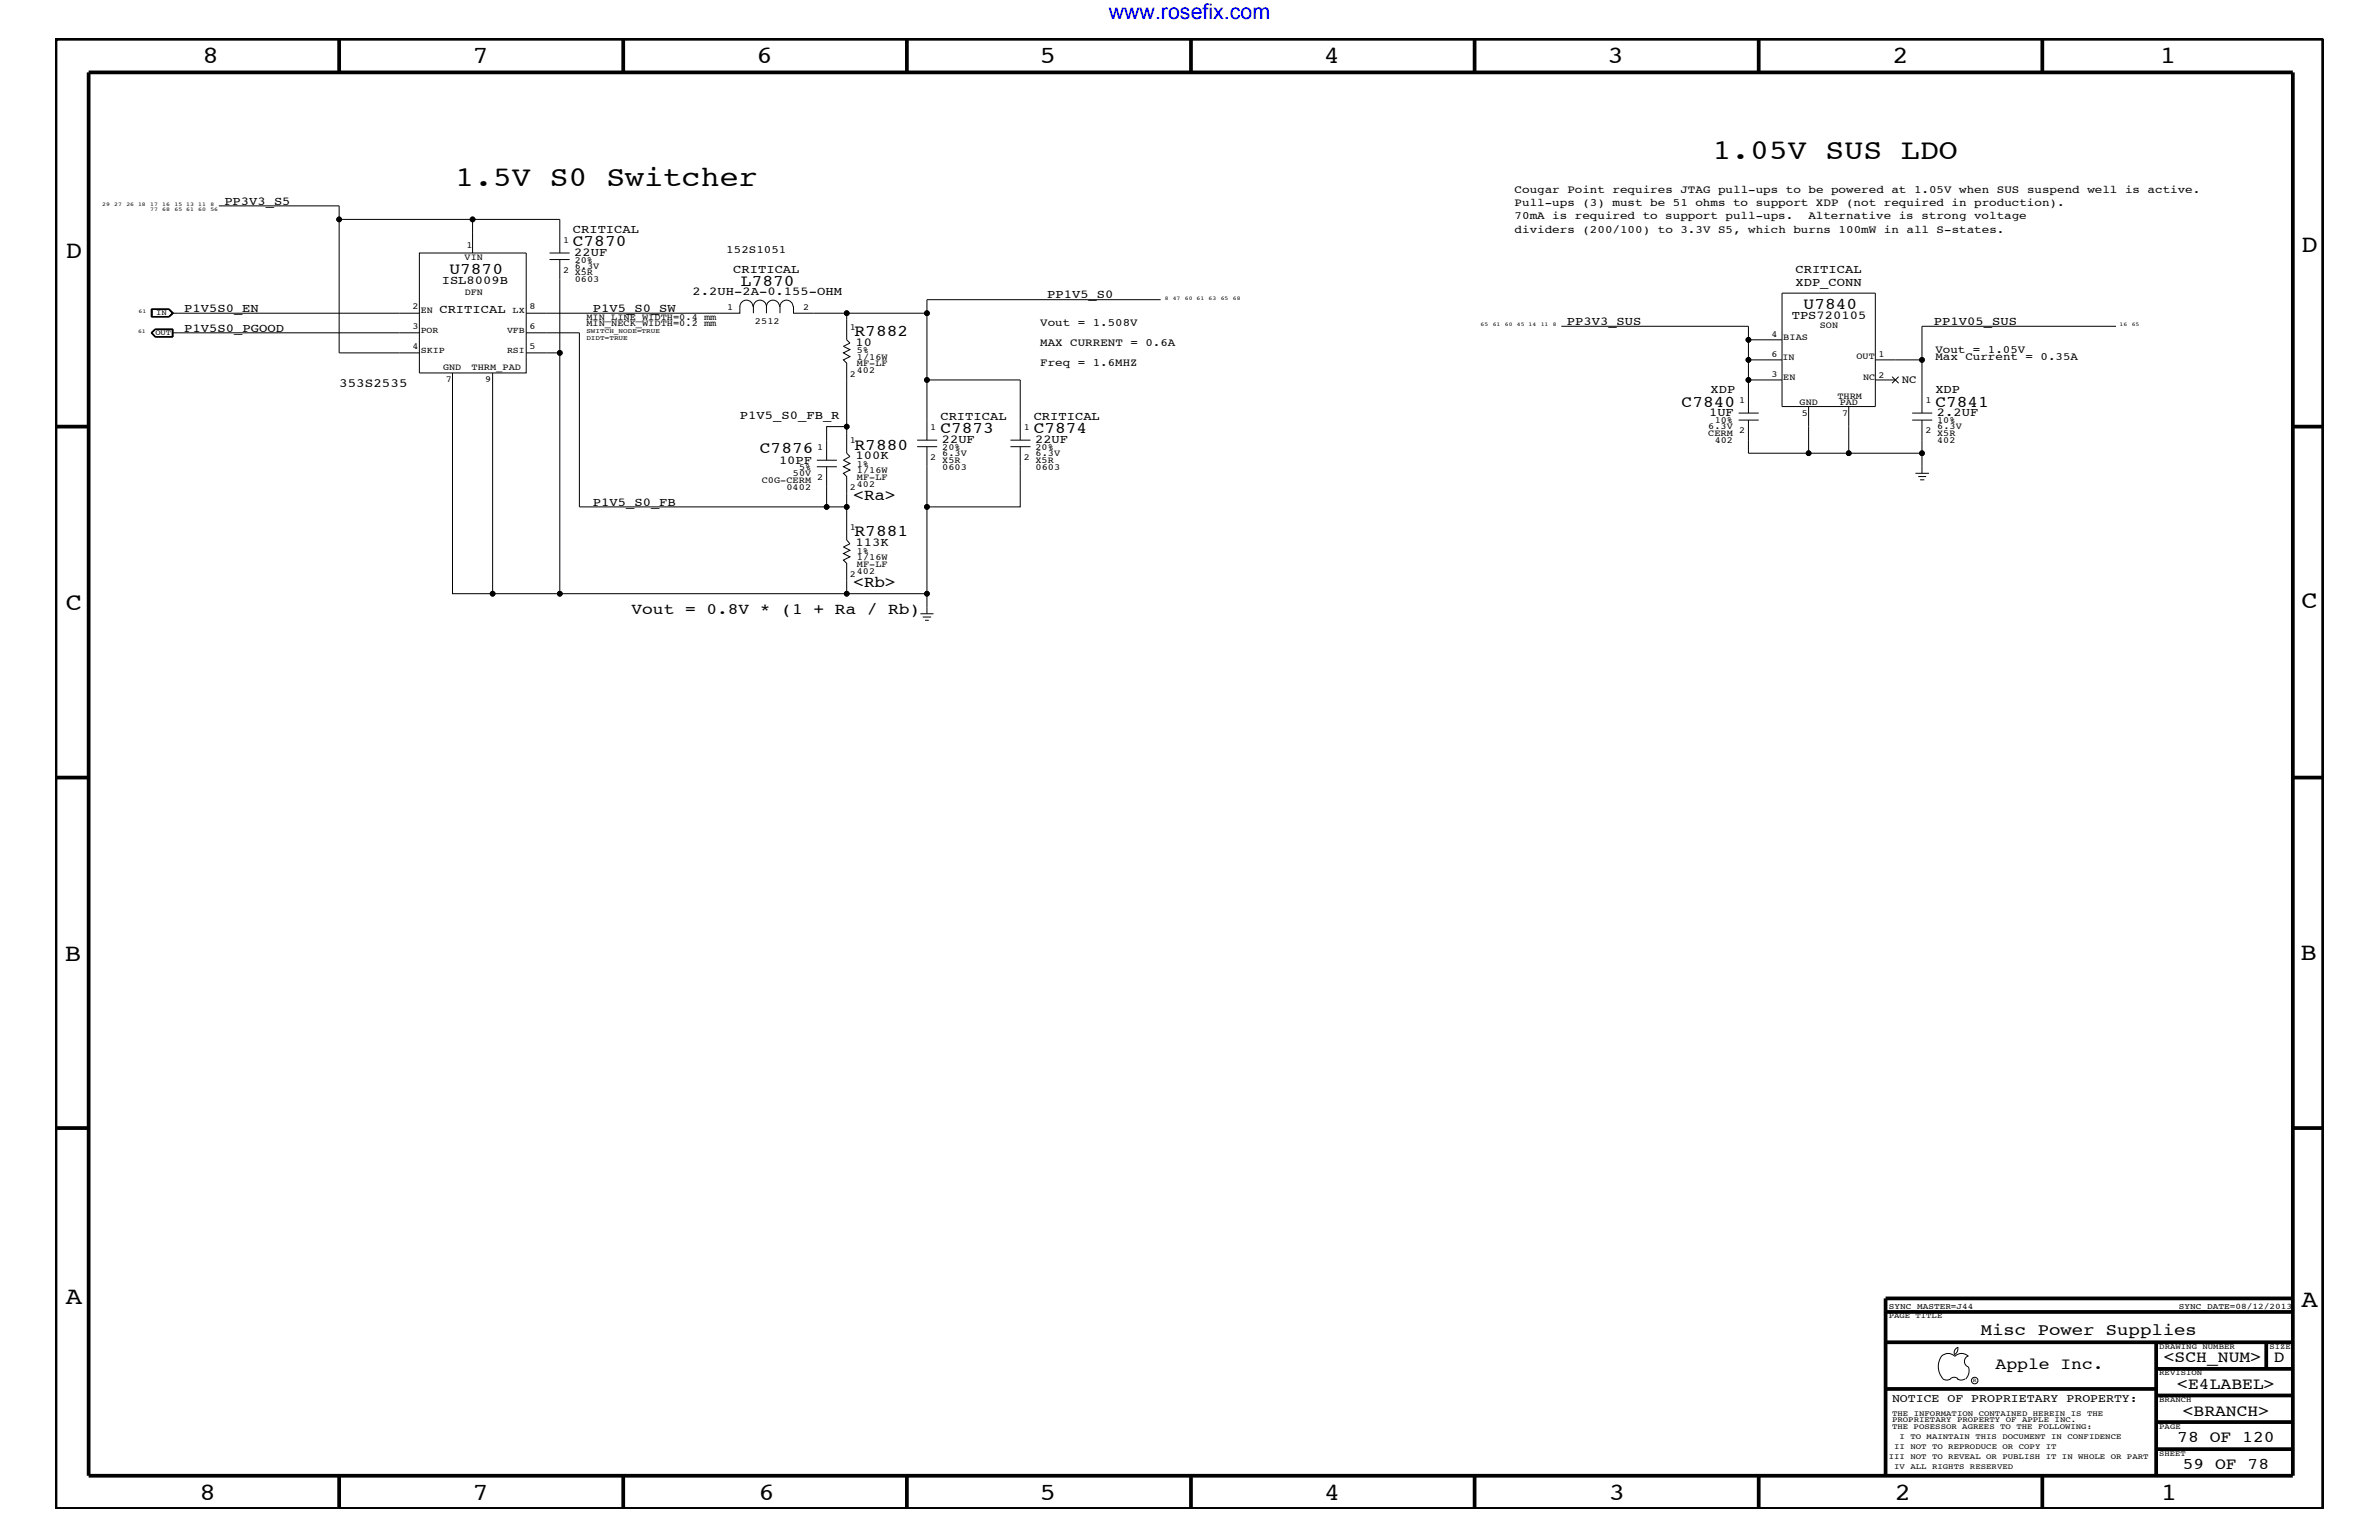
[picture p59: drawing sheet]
<svg xmlns="http://www.w3.org/2000/svg" width="432mm" height="279mm" viewBox="0 0 432 279" stroke-linecap="round" stroke-linejoin="round" font-family="sans-serif">
<defs><g id="words">
<g font-size="5.2">
<text x="310.8" y="28.9">1.05V SUS LDO</text>
<text x="82.6" y="33.7">1.5V S0 Switcher</text>
</g>
<g font-size="4.5">
<text x="36.7" y="11.5">8</text>
<text x="85.8" y="11.5">7</text>
<text x="137.3" y="11.5">6</text>
<text x="188.7" y="11.5">5</text>
<text x="240.3" y="11.5">4</text>
<text x="291.8" y="11.5">3</text>
<text x="343.5" y="11.5">2</text>
<text x="392" y="11.5">1</text>
<text x="11.9" y="46.8">D</text>
<text x="417.7" y="45.7">D</text>
<text x="11.9" y="110.6">C</text>
<text x="417.7" y="110.4">C</text>
<text x="11.8" y="174.3">B</text>
<text x="417.6" y="174.2">B</text>
<text x="11.9" y="236.7">A</text>
<text x="417.7" y="237.1">A</text>
<text x="36.2" y="272.1">8</text>
<text x="85.8" y="272.1">7</text>
<text x="137.7" y="272.1">6</text>
<text x="188.7" y="272.1">5</text>
<text x="240.4" y="272.1">4</text>
<text x="292" y="272.1">3</text>
<text x="343.9" y="272.1">2</text>
<text x="392.2" y="272.1">1</text>
</g>
<text font-size="3.9" fill="#00f" x="201.2" y="3.5">www.rosefix.com</text>
<g font-size="3">
<text x="104" y="44.6">C7870</text>
<text x="81.6" y="49.7">U7870</text>
<text x="134.5" y="51.8">L7870</text>
<text x="327.4" y="56.1">U7840</text>
<text x="155.1" y="60.9">R7882</text>
<text x="305.2" y="73.8">C7840</text>
<text x="351.3" y="73.8">C7841</text>
<text x="137.9" y="82.2">C7876</text>
<text x="155.1" y="81.6">R7880</text>
<text x="170.7" y="78.6">C7873</text>
<text x="187.6" y="78.6">C7874</text>
<text x="155.1" y="97.3">R7881</text>
<text x="359.5" y="242.3">Misc Power Supplies</text>
<text x="362.2" y="248.4">Apple Inc.</text>
<text x="392.7" y="247.1">&lt;SCH_NUM&gt;</text>
<text x="395.2" y="252">&lt;E4LABEL&gt;</text>
<text x="412.7" y="247.1">D</text>
<text x="396.2" y="256.8">&lt;BRANCH&gt;</text>
<text x="395.2" y="261.6">78 OF 120</text>
<text x="396.2" y="266.6">59 OF 78</text>
</g>
<g font-size="2.9">
<text x="154.9" y="90.7">&lt;Ra&gt;</text>
<text x="154.9" y="106.5">&lt;Rb&gt;</text>
<text x="114.6" y="111.4">Vout = 0.8V * (1 + Ra / Rb)</text>
</g>
<text font-size="2.3" x="61.6" y="70.1">353S2535</text>
<g font-size="2.2">
<text x="40.7" y="37.2">PP3V3_S5</text>
<text x="104" y="42.3">CRITICAL</text>
<text x="104.2" y="46.5">22UF</text>
<text x="80.2" y="51.6">ISL8009B</text>
<text x="125.7" y="53.5">2.2UH-2A-0.155-OHM</text>
<text x="133.1" y="49.6">CRITICAL</text>
<text x="325.9" y="51.9">XDP_CONN</text>
<text x="325.9" y="49.6">CRITICAL</text>
<text x="33.4" y="56.6">P1V5S0_EN</text>
<text x="79.8" y="56.8">CRITICAL</text>
<text x="107.6" y="56.6">P1V5_S0_SW</text>
<text x="190.1" y="54.1">PP1V5_S0</text>
<text x="284.4" y="59">PP3V3_SUS</text>
<text x="325.2" y="57.9">TPS720105</text>
<text x="351" y="59">PP1V05_SUS</text>
<text x="33.4" y="60.2">P1V5S0_PGOOD</text>
<text x="155.3" y="62.8">10</text>
<text x="310.5" y="71.3">XDP</text>
<text x="351.3" y="71.3">XDP</text>
<text x="134.3" y="76">P1V5_S0_FB_R</text>
<text x="170.7" y="76.2">CRITICAL</text>
<text x="187.6" y="76.2">CRITICAL</text>
<text x="310.2" y="75.6">1UF</text>
<text x="351.5" y="75.6">2.2UF</text>
<text x="155.3" y="83.3">100K</text>
<text x="170.9" y="80.5">22UF</text>
<text x="187.9" y="80.5">22UF</text>
<text x="141.4" y="84.1">10PF</text>
<text x="107.6" y="91.7">P1V5_S0_FB</text>
<text x="155.3" y="99.1">113K</text>
</g>
<text font-size="2.1" x="343.4" y="254.4">NOTICE OF PROPRIETARY PROPERTY:</text>
<g font-size="2">
<text x="274.9" y="35">Cougar Point requires JTAG pull-ups to be powered at 1.05V when SUS suspend well is active.</text>
<text x="274.9" y="37.4">Pull-ups (3) must be 51 ohms to support XDP (not required in production).</text>
<text x="274.9" y="39.8">70mA is required to support pull-ups.</text>
<text x="328.2" y="39.8">Alternative is strong voltage</text>
<text x="131.8" y="45.9">152S1051</text>
<text x="274.9" y="42.3">dividers (200/100) to 3.3V S5, which burns 100mW in all S-states.</text>
<text x="188.8" y="59.2">Vout = 1.508V</text>
<text x="188.8" y="62.9">MAX CURRENT = 0.6A</text>
<text x="351.3" y="64">Vout = 1.05V</text>
<text x="351.3" y="65.3">Max Current = 0.35A</text>
<text x="188.8" y="66.5">Freq = 1.6MHZ</text>
<text x="345.2" y="69.5">NC</text>
</g>
<g font-size="1.7">
<text x="84.3" y="47.1">VIN</text>
<text x="84.7" y="45.1">1</text>
<text x="102.2" y="44.1">1</text>
<text x="104.3" y="47.7">20%</text>
<text x="84.4" y="53.5">DFN</text>
<text x="102.2" y="49.6">2</text>
<text x="104.3" y="48.8">6.3V</text>
<text x="104.3" y="51.3">0603</text>
<text x="104.3" y="50">X5R</text>
<text x="74.8" y="56.1">2</text>
<text x="74.8" y="59.7">3</text>
<text x="76.4" y="56.8">EN</text>
<text x="96.1" y="56.1">8</text>
<text x="96.1" y="59.7">6</text>
<text x="106.4" y="59.2">MIN_NECK_WIDTH=0.2 mm</text>
<text x="106.4" y="58">MIN_LINE_WIDTH=0.4 mm</text>
<text x="132" y="56.2">1</text>
<text x="137" y="58.7">2512</text>
<text x="145.8" y="56.2">2</text>
<text x="154.3" y="59.8">1</text>
<text x="330.3" y="59.5">SON</text>
<text x="74.8" y="63.4">4</text>
<text x="96.1" y="63.4">5</text>
<text x="155.5" y="65.3">1/16W</text>
<text x="155.5" y="64">5%</text>
<text x="321.6" y="61.2">4</text>
<text x="321.6" y="64.8">6</text>
<text x="323.5" y="65.3">IN</text>
<text x="323.7" y="61.7">BIAS</text>
<text x="337" y="65.2">OUT</text>
<text x="341" y="64.7">1</text>
<text x="80.4" y="67.1">GND</text>
<text x="80.9" y="69.4">7</text>
<text x="85.6" y="67.1">THRM_PAD</text>
<text x="88.1" y="69.4">9</text>
<text x="154.3" y="68.4">2</text>
<text x="155.5" y="67.7">402</text>
<text x="155.5" y="66.5">MF-LF</text>
<text x="321.6" y="68.4">3</text>
<text x="323.7" y="68.9">EN</text>
<text x="338.2" y="68.9">NC</text>
<text x="341" y="68.5">2</text>
<text x="310" y="77.9">6.3V</text>
<text x="311.2" y="76.8">10%</text>
<text x="315.6" y="73.2">1</text>
<text x="326.6" y="73.5">GND</text>
<text x="327.1" y="75.5">5</text>
<text x="333.5" y="72.3">THRM</text>
<text x="333.9" y="73.5">PAD</text>
<text x="334.3" y="75.5">7</text>
<text x="349.5" y="73.2">1</text>
<text x="351.6" y="77.9">6.3V</text>
<text x="351.6" y="76.8">10%</text>
<text x="148.3" y="81.6">1</text>
<text x="154.3" y="80.5">1</text>
<text x="168.8" y="78">1</text>
<text x="168.8" y="83.5">2</text>
<text x="171" y="82.7">6.3V</text>
<text x="171" y="81.6">20%</text>
<text x="171" y="83.9">X5R</text>
<text x="185.8" y="78">1</text>
<text x="185.8" y="83.5">2</text>
<text x="188" y="82.7">6.3V</text>
<text x="188" y="81.6">20%</text>
<text x="188" y="83.9">X5R</text>
<text x="310" y="79.1">CERM</text>
<text x="311.2" y="80.3">402</text>
<text x="315.6" y="78.6">2</text>
<text x="349.5" y="78.6">2</text>
<text x="351.6" y="80.3">402</text>
<text x="351.6" y="79.1">X5R</text>
<text x="138.3" y="87.6">C0G-CERM</text>
<text x="142.7" y="88.8">0402</text>
<text x="143.9" y="86.4">50V</text>
<text x="145" y="85.3">5%</text>
<text x="148.3" y="87.1">2</text>
<text x="154.3" y="88.9">2</text>
<text x="155.5" y="85.9">1/16W</text>
<text x="155.5" y="84.7">1%</text>
<text x="155.5" y="88.3">402</text>
<text x="155.5" y="87.1">MF-LF</text>
<text x="171" y="85.2">0603</text>
<text x="188" y="85.2">0603</text>
<text x="154.3" y="96.2">1</text>
<text x="155.5" y="101.6">1/16W</text>
<text x="155.5" y="100.4">1%</text>
<text x="154.3" y="104.7">2</text>
<text x="155.5" y="104.1">402</text>
<text x="155.5" y="102.9">MF-LF</text>
</g>
<g font-size="1.6">
<text x="93" y="56.8">LX</text>
<text x="76.4" y="60.4">POR</text>
<text x="76.4" y="64">SKIP</text>
<text x="92" y="60.4">VFB</text>
<text x="92" y="64">RSI</text>
</g>
<g font-size="1.5">
<text x="342.8" y="237.4">SYNC_MASTER=J44</text>
<text x="395.5" y="237.4">SYNC_DATE=08/12/2013</text>
</g>
<g font-size="1.4">
<text x="28.4" y="57.2">IN</text>
<text x="28.2" y="60.8">OUT</text>
<text x="342.8" y="239.2">PAGE TITLE</text>
<text x="391.9" y="244.7">DRAWING NUMBER</text>
<text x="411.9" y="244.7">SIZE</text>
<text x="391.9" y="249.5">REVISION</text>
<text x="343.4" y="256.8">THE INFORMATION CONTAINED HEREIN IS THE</text>
<text x="391.9" y="254.4">BRANCH</text>
<text x="343.4" y="258">PROPRIETARY PROPERTY OF APPLE INC.</text>
<text x="343.4" y="259.3">THE POSESSOR AGREES TO THE FOLLOWING:</text>
<text x="343.8" y="262.9">II NOT TO REPRODUCE OR COPY IT</text>
<text x="344.8" y="261.1">I TO MAINTAIN THIS DOCUMENT IN CONFIDENCE</text>
<text x="391.9" y="259.3">PAGE</text>
<text x="342.8" y="264.7">III NOT TO REVEAL OR PUBLISH IT IN WHOLE OR PART</text>
<text x="343.8" y="266.6">IV ALL RIGHTS RESERVED</text>
<text x="391.9" y="264.1">SHEET</text>
</g>
<g font-size="1.2">
<text x="106.4" y="60.4">SWITCH_NODE=TRUE</text>
<text x="106.4" y="61.7">DIDT=TRUE</text>
</g>
<g font-size="1">
<text x="18.5" y="37.4">29</text>
<text x="20.7" y="37.4">27</text>
<text x="22.9" y="37.4">26 18</text>
<text x="27.3" y="37.4">17</text>
<text x="27.3" y="38.3">77</text>
<text x="29.5" y="37.4">16</text>
<text x="29.5" y="38.3">68</text>
<text x="31.7" y="38.3">65 61</text>
<text x="31.7" y="37.4">15 13</text>
<text x="36" y="37.4">11</text>
<text x="36" y="38.3">60</text>
<text x="38.2" y="37.4">8</text>
<text x="38.2" y="38.3">56</text>
<text x="25.1" y="56.8">61</text>
<text x="211.4" y="54.4">8</text>
<text x="212.9" y="54.4">47</text>
<text x="215.1" y="54.4">60 61</text>
<text x="219.4" y="54.4">63</text>
<text x="221.6" y="54.4">65</text>
<text x="223.8" y="54.4">68</text>
<text x="268.7" y="59.2">65</text>
<text x="270.9" y="59.2">61</text>
<text x="273.1" y="59.2">60</text>
<text x="275.3" y="59.2">45 14</text>
<text x="279.7" y="59.2">11</text>
<text x="281.9" y="59.2">8</text>
<text x="384.7" y="59.2">16</text>
<text x="386.9" y="59.2">65</text>
<text x="25.1" y="60.4">61</text>
<text x="358.1" y="250.7">R</text>
</g>
</g></defs>
<g fill="none" stroke="#000" stroke-width=".18">
<path d="M39.7 37.4h21.9v26.6h14.5M61.6 39.8h24.2v6.1M85.8 39.8h15.8v6.1M27.4 56.1h3.3l.8 .7-.8 .7h-3.3zM27.5 56.1v1.4M28.1 59.7h3.3v1.4h-3.3l-.7-.7zM28.2 59.7l-.8 .7M28.2 59.8l-.7 .6 .7 .7M28.2 59.8l-.6 .6 .6 .7M28.2 59.8h3.1M30.7 56.1l.5 .7M30.7 56.1h-3.1v1.3h3.1"/>
<path d="M30.7 56.1l.6 .7-.6 .6M30.7 56.1l.7 .7-.7 .7M31.2 56.8l-.5 .6M31.2 59.8v1.3M31.2 56.8h44.9M31.3 59.7v1.4M76.1 45.9h19.4v21.8h-19.4zM99.7 47.1h3.7M99.7 45.9h3.7M101.6 47.1v16.9h-6.1M134.3 55.6v1.2h-38.8M134.3 55.6a1.19 1.19 0 0 1 1.2-1.1 1.19 1.19 0 0 1 1.2 1.1"/>
<path d="M136.7 55.6a1.19 1.19 0 0 1 1.2-1.1 1.19 1.19 0 0 1 1.2 1.1 1.19 1.19 0 0 1 1.2-1.1 1.19 1.19 0 0 1 1.2 1.1M136.7 55.6v1.2M139.1 55.6v1.2M141.6 55.6a1.19 1.19 0 0 1 1.2-1.1 1.19 1.19 0 0 1 1.1 1.1M141.6 55.6v1.2M144 55.6v1.2h24.2M153.7 56.8v4.9l.6 .5-1.2 .6 1.2 .6-1.2 .6 1.2 .7-1.2 .6 .6 .6v11.5M210.7 54.4h-42.5v25.5M283.4 59.2h34v2.5h6M323.4 53.2h17v20.6h-17zM384.1 59.2h-35.3v15.7M27.4 60.4l.8 .7"/>
<path d="M28.2 61.1h3.1M31.2 60.4h44.9M82.1 67.7v40h7.3M89.4 67.7v40h64.3M95.5 60.4h9.7v31.6h44.8M101.6 64v43.7M166.5 79.9h3.6M168.2 68.9h17v11M183.4 79.9h3.6M315.6 76.2h3.6M315.6 74.9h3.6M317.4 61.7v7.2"/>
<path d="M317.4 76.2v6h10.9M317.4 65.3h6M323.4 68.9h-6v6M328.3 73.8v8.4h7.3M335.6 73.8v8.4M340.4 68.9h3.6M340.4 65.3h8.4M343.4 68.3l1.2 1.2M344.6 68.3l-1.2 1.2M347.1 76.2h3.6M347.1 74.9h3.6M348.8 76.2v9.7"/>
<path d="M148.3 84.7h3.6M148.3 83.5h3.6M150 83.5v-6.1h3.7v4.8l.6 .6-1.2 .7 1.2 .6-1.2 .6 1.2 .6-1.2 .6 .6 .6v11.5l.6 .7-1.2 .5 1.2 .6-1.2 .6 1.2 .6-1.2 .6 .6 .6v5.5M150 84.7v7.3h3.7M166.5 81h3.6M168.2 81v11h17v-11M168.2 92v19.4M183.4 81h3.6M335.6 82.2h13.2M347.7 85.9h2.4M348.2 86.5h1.4M348.5 87.1h.8"/>
<path d="M153.7 107.7h14.5M167.1 111.4h2.3M167.5 111.9h1.5M167.9 112.5h.7M352.4 246.1a1.69 1.69 0 0 1 2.4 0M352.4 246a3.3 3.3 0 0 0 .3 4.1M352.6 250.2l.7 .2 .7-.2M354 250.2l.7-.3 .7 .3M354.8 246.1a1.69 1.69 0 0 1 2.5 0M355.3 250.2l.7 .2 .7-.2M355.3 244.4l.1 .3a1.18 1.18 0 0 1-.6 1M355.4 244.4a.99 .99 0 0 0-.6 1.4"/>
<path d="M357.2 246a1.04 1.04 0 0 0-.6 1 1.04 1.04 0 0 0 .6 1M357.3 248l.1 .7a2.11 2.11 0 0 1-.6 1.5"/>
<circle cx="61.6" cy="39.8" r=".42"/>
<circle cx="85.8" cy="39.8" r=".42"/>
<circle cx="153.7" cy="56.8" r=".42"/>
<circle cx="168.2" cy="56.8" r=".42"/>
<circle cx="101.6" cy="64" r=".42"/>
<circle cx="153.7" cy="77.4" r=".42"/>
<circle cx="168.2" cy="68.9" r=".42"/>
<circle cx="317.3" cy="65.3" r=".42"/>
<circle cx="317.3" cy="68.9" r=".42"/>
<circle cx="317.3" cy="61.7" r=".42"/>
<circle cx="348.8" cy="65.3" r=".42"/>
<circle cx="150" cy="92" r=".42"/>
<circle cx="153.7" cy="92" r=".42"/>
<circle cx="168.2" cy="92" r=".42"/>
<circle cx="328.3" cy="82.2" r=".42"/>
<circle cx="335.6" cy="82.2" r=".42"/>
<circle cx="348.8" cy="82.2" r=".42"/>
<circle cx="89.4" cy="107.7" r=".42"/>
<circle cx="101.6" cy="107.7" r=".42"/>
<circle cx="153.7" cy="107.7" r=".42"/>
<circle cx="168.2" cy="107.7" r=".42"/>
<circle cx="358.4" cy="250.5" r=".59"/>
</g>
<g fill="none" stroke="#000" stroke-width=".68" stroke-linecap="butt">
<path d="M10.1 7h411.6v266.8h-411.6zM16.1 13.1h400.1v254.6h-400.1zM61.6 7v6.1M113.1 7v6.1M164.6 7v6.1M216.2 7v6.1M267.6 7v6.1M319.2 7v6.1M370.7 7v6.1M10.1 77.4h6M416.2 77.4h5.5M10.1 141.1h6"/>
<path d="M416.2 141.1h5.5M10.1 204.7h6M416.2 204.7h5.5M342.2 238h74M416.2 235.6h-74v32.1M342.2 252h49.2M342.2 243.5h74M391.4 248.4h24.8M391.4 243.5v24.2M391.4 258h24.8M391.4 253.2h24.8M411.3 243.5v4.9"/>
<path d="M61.6 267.7v6.1M113.1 267.7v6.1M164.6 267.7v6.1M216.2 268v5.8M267.6 267.7v6.1M319.2 267.7v6.1M370.7 267.7v6.1M391.4 262.9h24.8"/>
</g>
<g fill="#000">
<circle cx="61.6" cy="39.8" r=".42"/>
<circle cx="85.8" cy="39.8" r=".42"/>
<circle cx="153.7" cy="56.8" r=".42"/>
<circle cx="168.2" cy="56.8" r=".42"/>
<circle cx="101.6" cy="64" r=".42"/>
<circle cx="153.7" cy="77.4" r=".42"/>
<circle cx="168.2" cy="68.9" r=".42"/>
<circle cx="317.3" cy="65.3" r=".42"/>
<circle cx="317.3" cy="61.7" r=".42"/>
<circle cx="317.3" cy="68.9" r=".42"/>
<circle cx="348.8" cy="65.3" r=".42"/>
<circle cx="150" cy="92" r=".42"/>
<circle cx="153.7" cy="92" r=".42"/>
<circle cx="168.2" cy="92" r=".42"/>
<circle cx="328.3" cy="82.2" r=".42"/>
<circle cx="335.5" cy="82.2" r=".42"/>
<circle cx="348.8" cy="82.2" r=".42"/>
<circle cx="89.4" cy="107.7" r=".42"/>
<circle cx="101.6" cy="107.7" r=".42"/>
<circle cx="153.7" cy="107.7" r=".42"/>
<circle cx="168.2" cy="107.7" r=".42"/>
</g>
<use href="#words"/>
</svg>
